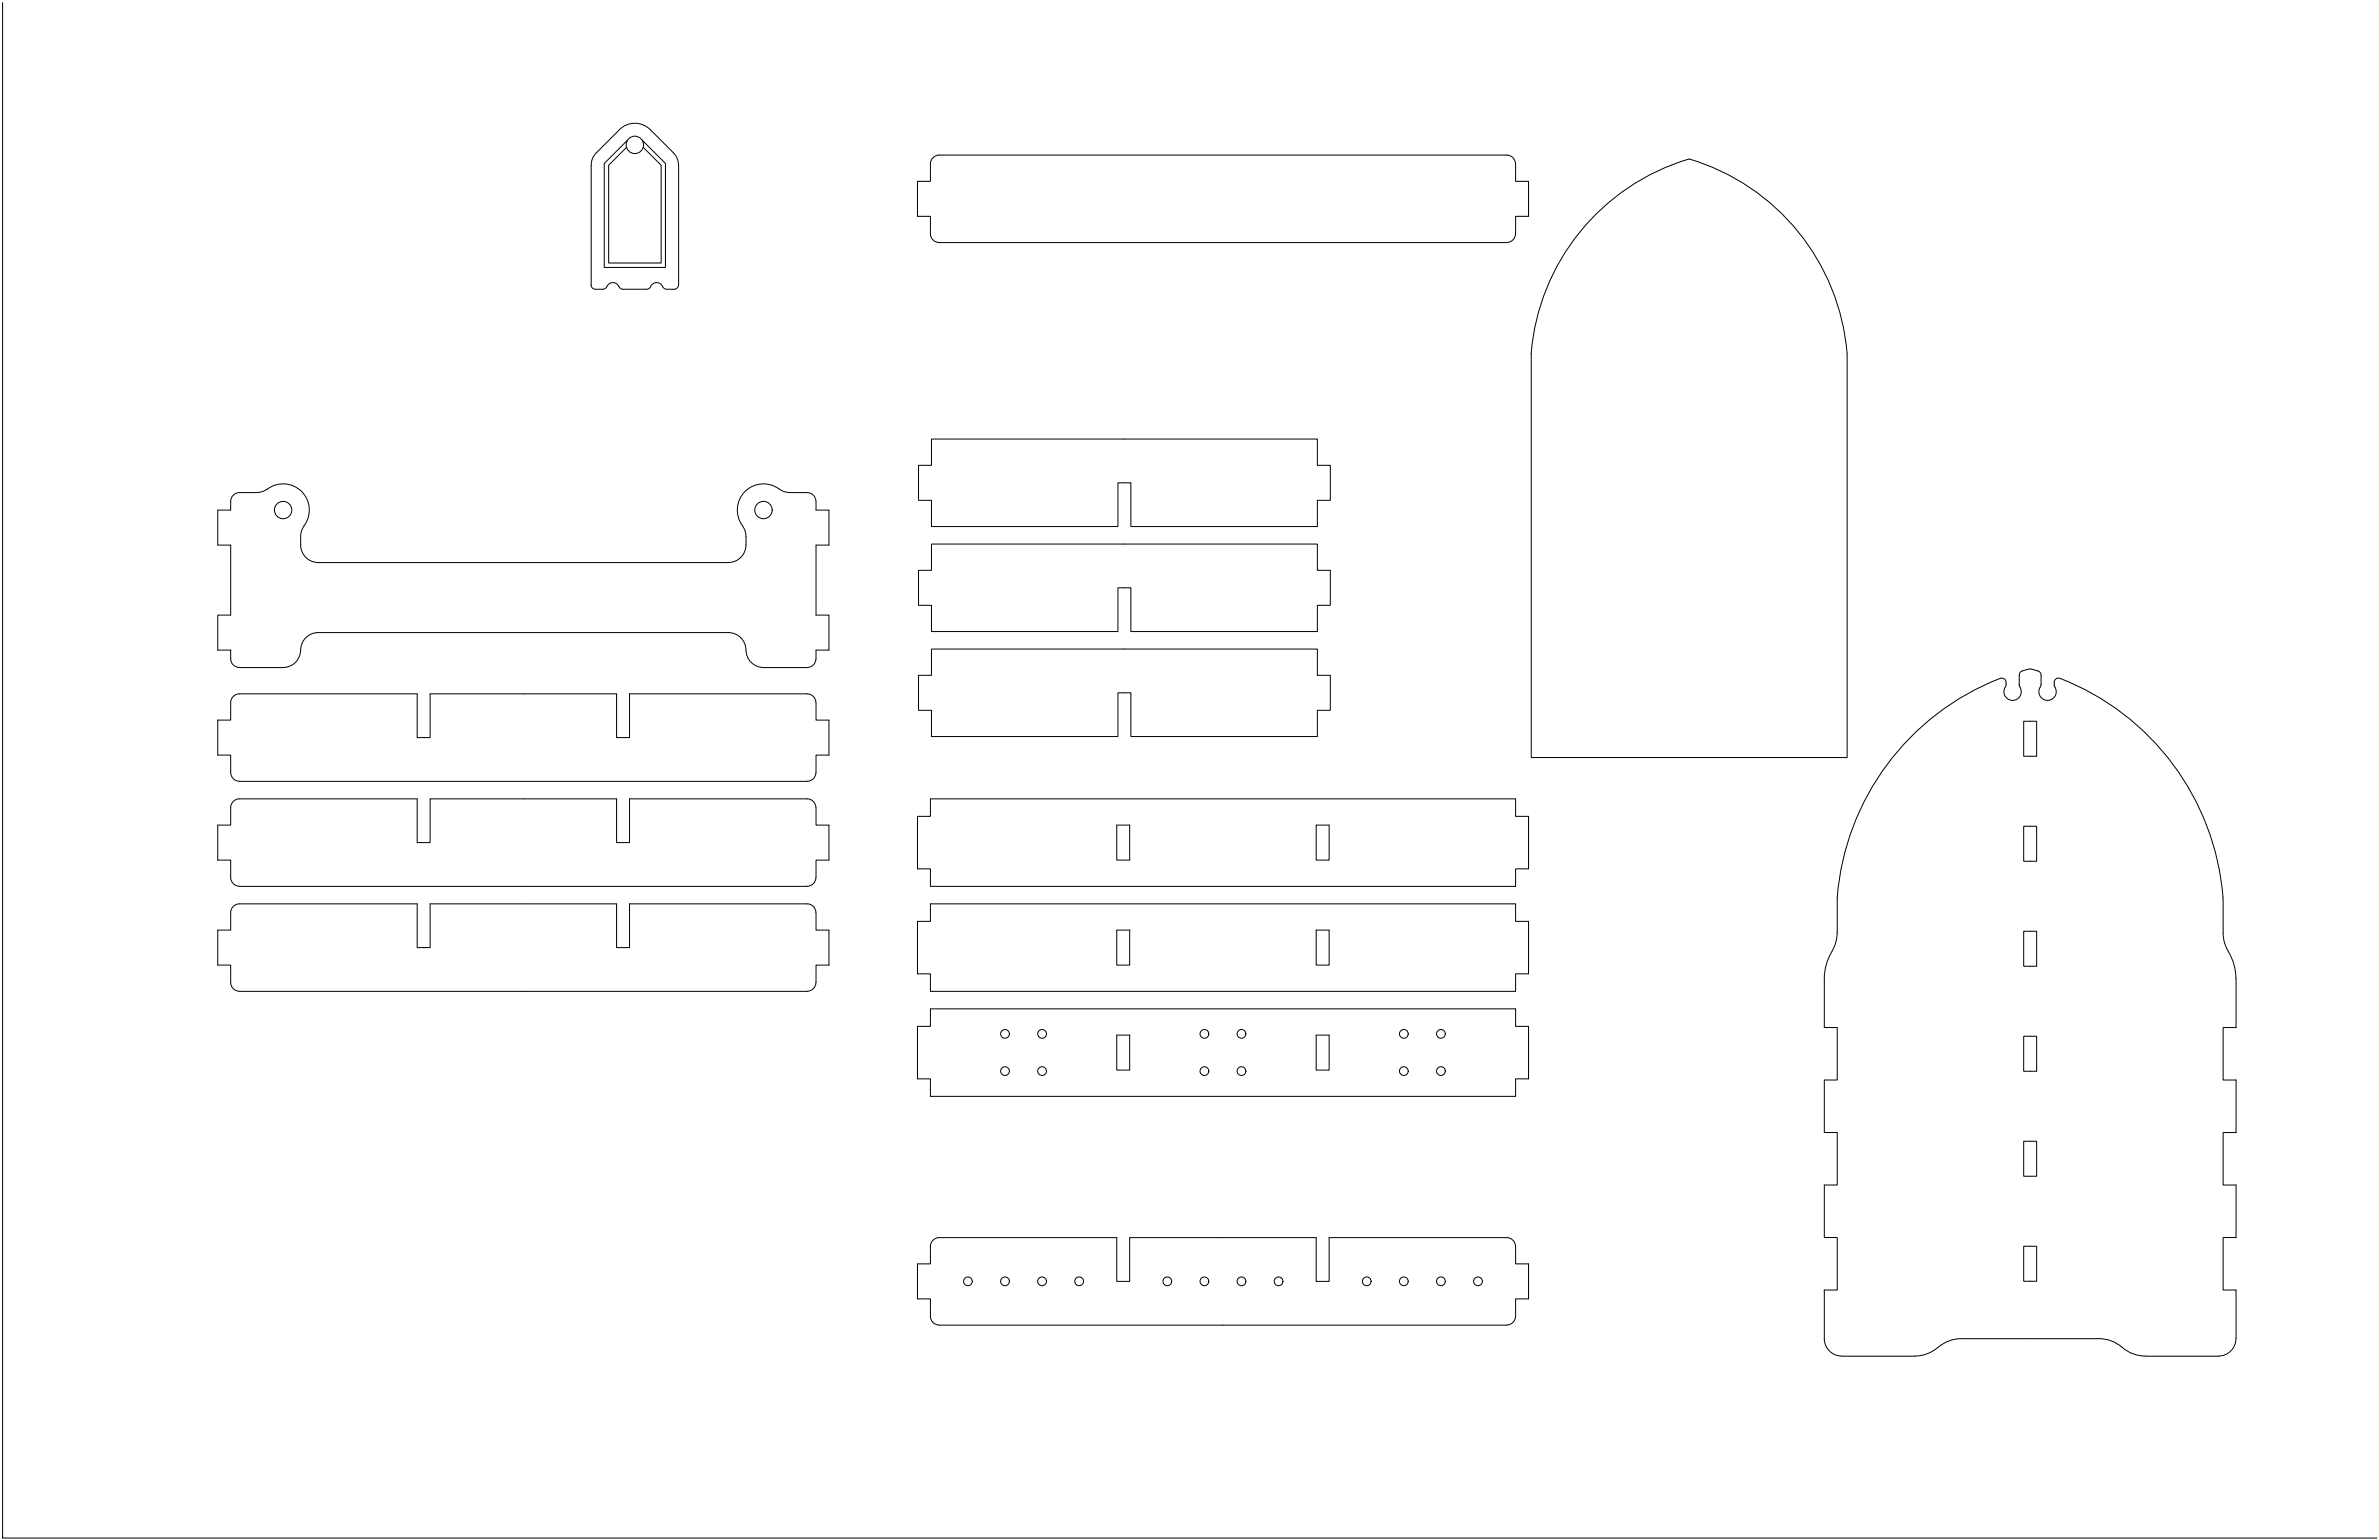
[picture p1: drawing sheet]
<svg xmlns="http://www.w3.org/2000/svg" width="864mm" height="559mm" viewBox="0 0 864 559" stroke-linecap="round" stroke-linejoin="round" font-family="sans-serif">
<!-- layer: 0 -->
<g fill="none" stroke="#000" stroke-width=".36">
<path d="M.9 .9v557.2h862M214.6 60v43.4M224.9 47a7.9 7.9 0 0 1 11.1 0l8.9 9 1.1 1.8 .3 2.1M224.9 47l-8.9 9-1 1.8-.4 2.1M227.4 53.5l-6.4 6.5v35.4h19v-35.4l-6.5-6.5M227.8 50.9l-8.5 8.4v37.7h22.3v-37.7l-8.5-8.4M246.4 60v43.4M340.9 56.3a3.2 3.2 0 0 0-3.2 3.2v6.3h-4.6v12.7h4.6v6.4a3.2 3.2 0 0 0 3.2 3.1M340.9 56.3h206.1a3.2 3.2 0 0 1 3.2 3.2v6.3h4.7v12.7h-4.7v6.4a3.2 3.2 0 0 1-3.2 3.1M613.2 57.7a80.4 80.4 0 0 0-57.3 70.7v146.5h114.6v-146.5M613.2 57.7a80.5 80.5 0 0 1 57.3 70.7M340.9 88h206.1"/>
<path d="M214.6 103.4a1.59 1.59 0 0 0 1.5 1.6h2.8l1-.4a2.73 2.73 0 0 1 3.9-1.7l1.3 1.7 1 .4h8.7l.9-.4 .5-.6M246.3 103.4a1.59 1.59 0 0 1-1.6 1.6h-2.7l-1-.4a2.73 2.73 0 0 0-3.9-1.7l-.9 1.1M338.1 159.3h140.1v9.5h4.7v12.7h-4.7v9.6h-67.7v-15.9h-4.7v15.9h-67.7v-9.6h-4.7v-12.7h4.7zM93.3 178.7h-6.4a3.2 3.2 0 0 0-3.2 3.2M97.1 177.4l-1.6 .9-2.2 .4M97.1 177.5a9.5 9.5 0 0 1 12.4 .9 9.5 9.5 0 0 1 .9 12.4M282.9 177.5a9.6 9.6 0 0 0-12.7 1.1 9.6 9.6 0 0 0-.4 12.7l.7 1.6 .3 1.7M282.9 177.4l1.5 .9 2.3 .4M286.7 178.7h6.3a3.2 3.2 0 0 1 3.2 3.2M83.7 181.9v3.2h-4.6v12.7h4.6v25.4h-4.6v12.7h4.6v3.1a3.2 3.2 0 0 0 3.2 3.2h15.9a6.4 6.4 0 0 0 6.3-6.3M109.1 194.6v3.2M109.1 197.8a6.3 6.3 0 0 0 6.4 6.3"/>
<path d="M110.4 190.8l-.8 1.5-.5 2.3M270.8 197.8a6.3 6.3 0 0 1-6.4 6.3h-148.9M270.8 194.6v3.2M296.2 181.9v3.2h4.7v12.7h-4.7v25.4h4.7v12.7h-4.7v3.1a3.2 3.2 0 0 1-3.2 3.2h-15.8a6.7 6.7 0 0 1-6.5-7.4 6.3 6.3 0 0 0-6.3-5.3h-148.9M338.1 197.4h140.1v9.5h4.7v12.7h-4.7v9.6h-67.7v-15.9h-4.7v15.9h-67.7v-9.6h-4.7v-12.7h4.7zM115.5 229.5a6.3 6.3 0 0 0-6.4 6.4M338.1 235.5h140.1v9.5h4.7v12.7h-4.7v9.6h-67.7v-15.9h-4.7v15.9h-67.7v-9.6h-4.7v-12.7h4.7zM84.7 252.7l1-.7 1.2-.2h64.5v15.8h4.7v-15.8h67.7v15.8h4.7v-15.8h64.5a3.2 3.2 0 0 1 3.2 3.1v6.4h4.7v12.7h-4.7v6.3a3.2 3.2 0 0 1-3.2 3.2h-206.1a3.2 3.2 0 0 1-3.2-3.2v-6.3h-4.6v-12.7h4.6l.1-7zM726 246.2a92.9 92.9 0 0 0-59.1 80.3v12.1M726.1 246.2a1.9 1.9 0 0 1 2 .8 1.9 1.9 0 0 1-.1 2.2 3.2 3.2 0 0 0 2.6 4.9 3.2 3.2 0 0 0 2.6-4.9M733 245v3.4l.2 .8M736.9 242.7l-.9 .2a2.98 2.98 0 0 0-3 2.1"/>
<path d="M737 242.7l.9 .2a2.98 2.98 0 0 1 3 2.1M740.9 245v3.4a5 5 0 0 0-.4 4.1 3.2 3.2 0 0 0 4.7 1 3.2 3.2 0 0 0 .5-4.8 1.8 1.8 0 0 1 .3-2 1.8 1.8 0 0 1 1.8-.5M747.9 246.2a92.9 92.9 0 0 1 59.1 80.3v12.1M734.6 261.7h4.7v12.7h-4.7zM337.7 289.9h212.5v6.3h4.7v19.1h-4.7v6.3h-212.5v-6.3h-4.6v-19.1h4.6zM405.4 299.4h4.7v12.7h-4.7zM477.8 299.4h4.7v12.7h-4.7zM734.6 299.8h4.7v12.7h-4.7zM86.9 321.6a3.2 3.2 0 0 1-3.2-3.2v-6.3h-4.6v-12.7h4.6v-6.4a3.2 3.2 0 0 1 3.2-3.1h64.5v15.8h4.7v-15.8h67.7v15.8h4.7v-15.8h64.5a3.2 3.2 0 0 1 3.2 3.1v6.4h4.7v12.7h-4.7v6.3a3.2 3.2 0 0 1-3.2 3.2M86.9 321.6h206.1M337.7 328h212.5v6.3h4.7v19.1h-4.7v6.3h-212.5v-6.3h-4.6v-19.1h4.6zM405.4 337.5h4.7v12.7h-4.7z"/>
<path d="M477.8 337.5h4.7v12.7h-4.7zM666.9 338.5a12.7 12.7 0 0 1-1.9 6.7M734.6 337.9h4.7v12.7h-4.7zM807 338.5a12.7 12.7 0 0 0 1.9 6.7M86.9 359.7a3.2 3.2 0 0 1-3.2-3.2v-6.3h-4.6v-12.7h4.6v-6.4a3.2 3.2 0 0 1 3.2-3.1h64.5v15.8h4.7v-15.8h67.7v15.8h4.7v-15.8h64.5a3.2 3.2 0 0 1 3.2 3.1v6.4h4.7v12.7h-4.7v6.3a3.2 3.2 0 0 1-3.2 3.2M86.9 359.7h206.1M665.1 345.2a19 19 0 0 0-2.9 10v17.6h4.7v19.1h-4.7v19h4.7v19.1h-4.7v19h4.7v19.1h-4.7v17.6a6.3 6.3 0 0 0 6.4 6.4h26.5M808.9 345.2a19.6 19.6 0 0 1 2.8 10v17.6h-4.7v19.1h4.7v19h-4.7v19.1h4.7v19h-4.7v19.1h4.7v17.6a6.3 6.3 0 0 1-6.4 6.4h-26.5a14.7 14.7 0 0 1-9.9-4.3 12.7 12.7 0 0 0-6.9-2.1M337.7 366.1h212.5v6.3h4.7v19.1h-4.7v6.3h-212.5v-6.3h-4.6v-19.1h4.6zM405.4 375.6h4.7v12.7h-4.7zM477.8 375.6h4.7v12.7h-4.7zM734.6 376h4.7v12.7h-4.7z"/>
<path d="M734.6 414.1h4.7v12.7h-4.7zM340.9 449.1a3.2 3.2 0 0 0-3.2 3.2v6.3h-4.6v12.7h4.6v6.4a3.2 3.2 0 0 0 3.2 3.1M340.9 449.1h64.5v15.9h4.7v-15.9h67.7v15.9h4.7v-15.9h64.5a3.2 3.2 0 0 1 3.2 3.2v6.3h4.7v12.7h-4.7v6.4a3.2 3.2 0 0 1-3.2 3.1h-206.1M734.6 452.2h4.7v12.7h-4.7zM762 485.7h-50.1a14.6 14.6 0 0 0-9.9 4.3 12.7 12.7 0 0 1-6.9 2.1M.9 558.1h.1"/>
<circle cx="230.5" cy="52.6" r="3.2"/>
<circle cx="102.8" cy="185.1" r="3.2"/>
<circle cx="277.1" cy="185.1" r="3.2"/>
<circle cx="364.8" cy="375.2" r="1.59"/>
<circle cx="378.3" cy="375.2" r="1.59"/>
<circle cx="437.2" cy="375.2" r="1.59"/>
<circle cx="450.7" cy="375.2" r="1.59"/>
<circle cx="509.6" cy="375.2" r="1.59"/>
<circle cx="523.1" cy="375.2" r="1.59"/>
<circle cx="364.8" cy="388.7" r="1.59"/>
<circle cx="378.3" cy="388.7" r="1.59"/>
<circle cx="437.2" cy="388.7" r="1.59"/>
<circle cx="450.7" cy="388.7" r="1.59"/>
<circle cx="509.6" cy="388.7" r="1.59"/>
<circle cx="523.1" cy="388.7" r="1.59"/>
<circle cx="351.4" cy="464.9" r="1.59"/>
<circle cx="364.8" cy="464.9" r="1.59"/>
<circle cx="378.3" cy="464.9" r="1.59"/>
<circle cx="391.7" cy="464.9" r="1.59"/>
<circle cx="423.7" cy="464.9" r="1.59"/>
<circle cx="437.2" cy="464.9" r="1.59"/>
<circle cx="450.7" cy="464.9" r="1.59"/>
<circle cx="464.1" cy="464.9" r="1.59"/>
<circle cx="496.1" cy="464.9" r="1.59"/>
<circle cx="509.6" cy="464.9" r="1.59"/>
<circle cx="523.1" cy="464.9" r="1.59"/>
<circle cx="536.5" cy="464.9" r="1.59"/>
</g>
</svg>
